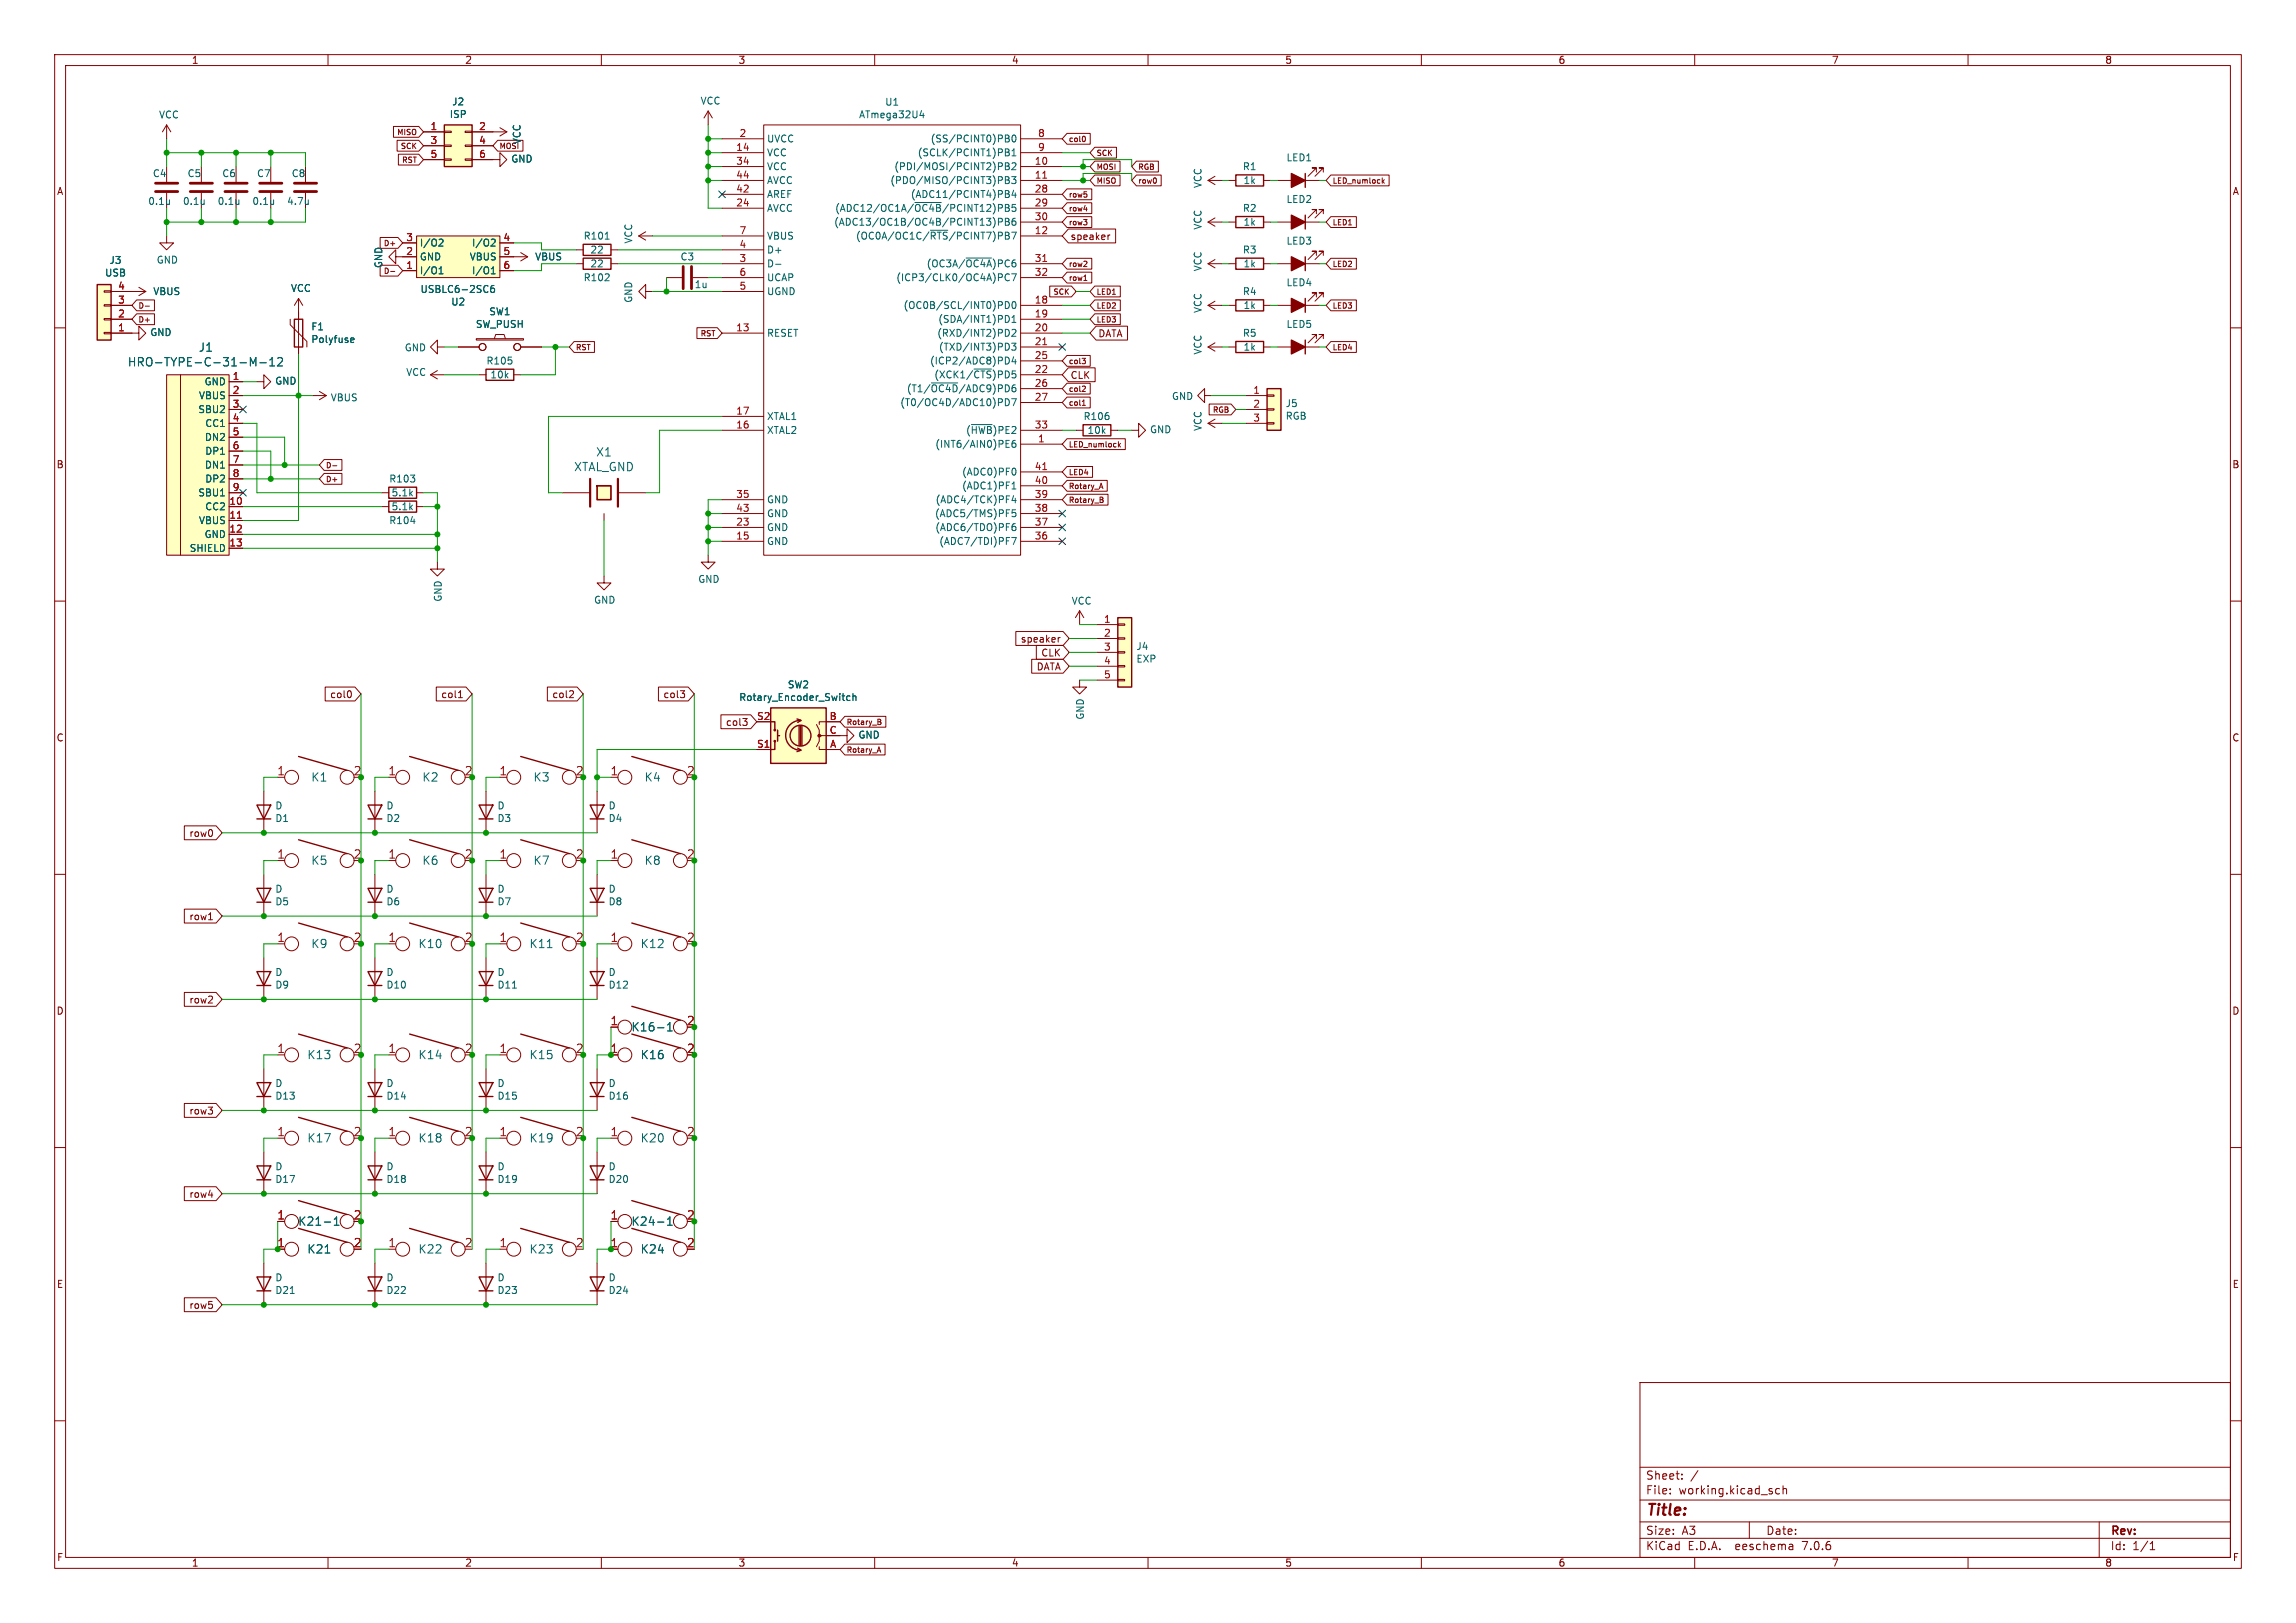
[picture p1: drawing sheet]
<svg xmlns="http://www.w3.org/2000/svg" width="420mm" height="297mm" viewBox="0 0 420 297" stroke-linecap="round" stroke-linejoin="round" font-family="sans-serif">
<defs><g id="words">
<text font-size="2.8" fill="#840000" x="301" y="277.9">Title:</text>
<g font-size="2.1" fill="#006464">
<text x="36.3" y="64.6">J1</text>
<text x="23.3" y="67.3">HRO-TYPE-C-31-M-12</text>
<text x="109" y="83.7">X1</text>
<text x="104.9" y="86.4">XTAL_GND</text>
<text x="56.9" y="143.2">K1</text>
<text x="77.2" y="143.2">K2</text>
<text x="97.5" y="143.2">K3</text>
<text x="117.8" y="143.2">K4</text>
<text x="56.9" y="158.5">K5</text>
<text x="77.2" y="158.5">K6</text>
<text x="97.5" y="158.5">K7</text>
<text x="117.8" y="158.5">K8</text>
<text x="56.9" y="173.7">K9</text>
<text x="76.5" y="173.7">K10</text>
<text x="96.8" y="173.7">K11</text>
<text x="117.1" y="173.7">K12</text>
<text x="115.4" y="189">K16-1</text>
<text x="56.1" y="194">K13</text>
<text x="76.5" y="194">K14</text>
<text x="96.8" y="194">K15</text>
<text x="117.1" y="194">K16</text>
<text x="56.1" y="209.3">K17</text>
<text x="76.5" y="209.3">K18</text>
<text x="96.8" y="209.3">K19</text>
<text x="117.1" y="209.3">K20</text>
<text x="54.5" y="224.5">K21-1</text>
<text x="115.4" y="224.5">K24-1</text>
<text x="56.1" y="229.6">K21</text>
<text x="76.5" y="229.6">K22</text>
<text x="96.8" y="229.6">K23</text>
<text x="117.1" y="229.6">K24</text>
</g>
<g font-size="2.1" fill="#a90000">
<text x="50.6" y="142">1</text>
<text x="64.6" y="142">2</text>
<text x="71" y="142">1</text>
<text x="84.9" y="142">2</text>
<text x="91.3" y="142">1</text>
<text x="105.2" y="142">2</text>
<text x="111.6" y="142">1</text>
<text x="125.6" y="142">2</text>
<text x="50.6" y="157.2">1</text>
<text x="64.6" y="157.2">2</text>
<text x="71" y="157.2">1</text>
<text x="84.9" y="157.2">2</text>
<text x="91.3" y="157.2">1</text>
<text x="105.2" y="157.2">2</text>
<text x="111.6" y="157.2">1</text>
<text x="125.6" y="157.2">2</text>
<text x="50.6" y="172.5">1</text>
<text x="64.6" y="172.5">2</text>
<text x="71" y="172.5">1</text>
<text x="84.9" y="172.5">2</text>
<text x="91.3" y="172.5">1</text>
<text x="105.2" y="172.5">2</text>
<text x="111.6" y="172.5">1</text>
<text x="125.6" y="172.5">2</text>
<text x="111.6" y="187.7">1</text>
<text x="125.6" y="187.7">2</text>
<text x="50.6" y="192.8">1</text>
<text x="64.6" y="192.8">2</text>
<text x="71" y="192.8">1</text>
<text x="84.9" y="192.8">2</text>
<text x="91.3" y="192.8">1</text>
<text x="105.2" y="192.8">2</text>
<text x="125.6" y="192.8">2</text>
<text x="50.6" y="208">1</text>
<text x="64.6" y="208">2</text>
<text x="71" y="208">1</text>
<text x="84.9" y="208">2</text>
<text x="91.3" y="208">1</text>
<text x="105.2" y="208">2</text>
<text x="111.6" y="208">1</text>
<text x="125.6" y="208">2</text>
<text x="50.6" y="223.3">1</text>
<text x="64.6" y="223.3">2</text>
<text x="111.6" y="223.3">1</text>
<text x="125.6" y="223.3">2</text>
<text x="64.6" y="228.3">2</text>
<text x="71" y="228.3">1</text>
<text x="84.9" y="228.3">2</text>
<text x="91.3" y="228.3">1</text>
<text x="105.2" y="228.3">2</text>
<text x="125.6" y="228.3">2</text>
</g>
<g font-size="2.1" fill="#009600">
<text x="111.6" y="192.8">1</text>
<text x="50.6" y="228.3">1</text>
<text x="111.6" y="228.3">1</text>
</g>
<g font-size="2.1" fill="#840000">
<text x="301" y="273.7">File:</text>
<text x="301" y="271">Sheet:</text>
<text x="307.1" y="273.7">working.kicad_sch</text>
<text x="301" y="281.1">Size:</text>
<text x="307.6" y="281.1">A3</text>
<text x="323" y="281.1">Date:</text>
<text x="386" y="281.3">Rev:</text>
<text x="301" y="283.9">KiCad</text>
<text x="308.7" y="283.9">E.D.A.</text>
<text x="317.6" y="283.9">eeschema</text>
<text x="330" y="283.9">7.0.6</text>
<text x="386" y="283.9">Id:</text>
<text x="390.1" y="283.9">1/1</text>
</g>
<g font-size="1.8" fill="#840000">
<text x="35" y="11.9">1</text>
<text x="85" y="11.9">2</text>
<text x="135" y="11.9">3</text>
<text x="185" y="11.9">4</text>
<text x="235" y="11.9">5</text>
<text x="285" y="11.9">6</text>
<text x="335" y="11.9">7</text>
<text x="385" y="11.9">8</text>
<text x="10.3" y="35.9">A</text>
<text x="408.3" y="35.9">A</text>
<text x="195.7" y="44.1">speaker</text>
<text x="200.8" y="61.9">DATA</text>
<text x="195.7" y="69.5">CLK</text>
<text x="10.3" y="85.9">B</text>
<text x="408.2" y="85.9">B</text>
<text x="186.6" y="117.8">speaker</text>
<text x="189.5" y="122.9">DATA</text>
<text x="190.4" y="120.3">CLK</text>
<text x="60.3" y="128">col0</text>
<text x="80.6" y="128">col1</text>
<text x="100.9" y="128">col2</text>
<text x="121.3" y="128">col3</text>
<text x="10.3" y="135.9">C</text>
<text x="132.7" y="133">col3</text>
<text x="408.2" y="135.9">C</text>
<text x="34.5" y="153.4">row0</text>
<text x="34.5" y="168.6">row1</text>
<text x="10.3" y="185.9">D</text>
<text x="34.5" y="183.8">row2</text>
<text x="408.2" y="185.9">D</text>
<text x="34.5" y="204.2">row3</text>
<text x="34.5" y="219.4">row4</text>
<text x="10.3" y="235.9">E</text>
<text x="34.5" y="239.7">row5</text>
<text x="408.3" y="235.9">E</text>
<text x="10.3" y="285.9">F</text>
<text x="35" y="286.9">1</text>
<text x="85" y="286.9">2</text>
<text x="135" y="286.9">3</text>
<text x="185" y="286.9">4</text>
<text x="235" y="286.9">5</text>
<text x="285" y="286.9">6</text>
<text x="335" y="286.9">7</text>
<text x="385" y="286.9">8</text>
<text x="408.3" y="285.9">F</text>
</g>
<g font-size="1.8" fill="#006464">
<text x="29" y="21.9">VCC</text>
<text x="82.2" y="21.8">ISP</text>
<text x="82.6" y="19.5">J2</text>
<text x="128.1" y="19.3">VCC</text>
<text x="157" y="21.8">ATmega32U4</text>
<text x="161.8" y="19.5">U1</text>
<text x="93.4" y="29.9">GND</text>
<text x="95.4" y="26.5" transform="rotate(-90 95.4 26.5)">VCC</text>
<text x="140.2" y="28.8">VCC</text>
<text x="140.2" y="26.3">UVCC</text>
<text x="167.8" y="28.8">(SCLK/PCINT1)PB1</text>
<text x="170.1" y="26.3">(SS/PCINT0)PB0</text>
<text x="235.2" y="29.7">LED1</text>
<text x="27.9" y="32.6">C4</text>
<text x="34.2" y="32.6">C5</text>
<text x="40.6" y="32.6">C6</text>
<text x="46.9" y="32.6">C7</text>
<text x="53.3" y="32.6">C8</text>
<text x="140.2" y="31.3">VCC</text>
<text x="140.2" y="33.9">AVCC</text>
<text x="162.8" y="33.9">(PDO/MISO/PCINT3)PB3</text>
<text x="163.5" y="31.3">(PDI/MOSI/PCINT2)PB2</text>
<text x="220" y="34.5" transform="rotate(-90 220 34.5)">VCC</text>
<text x="227.3" y="31.3">R1</text>
<text x="227.4" y="33.9">1k</text>
<text x="27" y="37.7">0.1u</text>
<text x="33.4" y="37.7">0.1u</text>
<text x="39.7" y="37.7">0.1u</text>
<text x="46.1" y="37.7">0.1u</text>
<text x="52.4" y="37.7">4.7u</text>
<text x="140.2" y="39">AVCC</text>
<text x="140.2" y="36.4">AREF</text>
<text x="152.5" y="41.5">(ADC13/OC1B/OC4B/PCINT13)PB6</text>
<text x="152.7" y="39">(ADC12/OC1A/~{OC4B}/PCINT12)PB5</text>
<text x="166.5" y="36.4">(ADC11/PCINT4)PB4</text>
<text x="227.3" y="39">R2</text>
<text x="227.4" y="41.5">1k</text>
<text x="235.2" y="37.3">LED2</text>
<text x="76.7" y="47.9">GND</text>
<text x="76.7" y="45.3">I/O2</text>
<text x="85.8" y="47.9">VBUS</text>
<text x="86.3" y="45.3">I/O2</text>
<text x="97.8" y="47.9">VBUS</text>
<text x="106.7" y="44">R101</text>
<text x="107.9" y="46.6">22</text>
<text x="115.8" y="44.7" transform="rotate(-90 115.8 44.7)">VCC</text>
<text x="124.4" y="47.9">C3</text>
<text x="140.2" y="46.6">D+</text>
<text x="140.2" y="44">VBUS</text>
<text x="156.5" y="44">(OC0A/OC1C/~{RTS}/PCINT7)PB7</text>
<text x="220" y="42.1" transform="rotate(-90 220 42.1)">VCC</text>
<text x="227.3" y="46.6">R3</text>
<text x="235.2" y="45">LED3</text>
<text x="19.1" y="50.8">USB</text>
<text x="19.9" y="48.5">J3</text>
<text x="28.6" y="48.4">GND</text>
<text x="53.1" y="53.6">VCC</text>
<text x="70.1" y="49.2" transform="rotate(-90 70.1 49.2)">GND</text>
<text x="76.7" y="50.4">I/O1</text>
<text x="76.8" y="53.8">USBLC6-2SC6</text>
<text x="86.3" y="50.4">I/O1</text>
<text x="106.7" y="51.7">R102</text>
<text x="107.9" y="49.1">22</text>
<text x="127" y="52.9">1u</text>
<text x="140.2" y="49.1">D-</text>
<text x="140.2" y="51.7">UCAP</text>
<text x="163.8" y="51.7">(ICP3/CLK0/OC4A)PC7</text>
<text x="169.4" y="49.1">(OC3A/~{OC4A})PC6</text>
<text x="220" y="49.7" transform="rotate(-90 220 49.7)">VCC</text>
<text x="227.4" y="49.1">1k</text>
<text x="235.2" y="52.6">LED4</text>
<text x="27.9" y="54.2">VBUS</text>
<text x="82.4" y="56.1">U2</text>
<text x="89.4" y="57.9">SW1</text>
<text x="115.8" y="55.5" transform="rotate(-90 115.8 55.5)">GND</text>
<text x="140.2" y="54.2">UGND</text>
<text x="165.2" y="56.7">(OC0B/SCL/INT0)PD0</text>
<text x="171.5" y="59.3">(SDA/INT1)PD1</text>
<text x="220" y="57.4" transform="rotate(-90 220 57.4)">VCC</text>
<text x="227.3" y="54.2">R4</text>
<text x="227.4" y="56.7">1k</text>
<text x="27.4" y="61.7">GND</text>
<text x="56.9" y="60.7">F1</text>
<text x="56.9" y="63">Polyfuse</text>
<text x="73.9" y="64.5">GND</text>
<text x="87" y="60.2">SW_PUSH</text>
<text x="140.2" y="61.8">RESET</text>
<text x="171.3" y="61.8">(RXD/INT2)PD2</text>
<text x="171.6" y="64.4">(TXD/INT3)PD3</text>
<text x="220" y="65" transform="rotate(-90 220 65)">VCC</text>
<text x="227.3" y="61.8">R5</text>
<text x="227.4" y="64.4">1k</text>
<text x="235.2" y="60.2">LED5</text>
<text x="37.3" y="70.7">GND</text>
<text x="50.3" y="70.6">GND</text>
<text x="74.2" y="69">VCC</text>
<text x="88.9" y="66.9">R105</text>
<text x="89.6" y="69.4">10k</text>
<text x="165.8" y="72">(T1/~{OC4D}/ADC9)PD6</text>
<text x="170" y="66.9">(ICP2/ADC8)PD4</text>
<text x="170.8" y="69.4">(XCK1/~{CTS})PD5</text>
<text x="36.2" y="75.8">SBU2</text>
<text x="36.3" y="73.3">VBUS</text>
<text x="60.4" y="73.6">VBUS</text>
<text x="140.2" y="77.1">XTAL1</text>
<text x="164.6" y="74.5">(T0/OC4D/ADC10)PD7</text>
<text x="198.1" y="77.1">R106</text>
<text x="214.3" y="73.4">GND</text>
<text x="235.1" y="74.7">J5</text>
<text x="235.1" y="77">RGB</text>
<text x="37.4" y="80.9">DN2</text>
<text x="37.4" y="78.3">CC1</text>
<text x="37.4" y="83.4">DP1</text>
<text x="140.2" y="79.6">XTAL2</text>
<text x="171" y="82.1">(INT6/AIN0)PE6</text>
<text x="176.6" y="79.6">(~{HWB})PE2</text>
<text x="198.8" y="79.6">10k</text>
<text x="210.3" y="79.5">GND</text>
<text x="220" y="79" transform="rotate(-90 220 79)">VCC</text>
<text x="37.4" y="86">DN1</text>
<text x="37.4" y="88.5">DP2</text>
<text x="71.1" y="88.5">R103</text>
<text x="175.9" y="89.8">(ADC1)PF1</text>
<text x="175.9" y="87.2">(ADC0)PF0</text>
<text x="36.2" y="91">SBU1</text>
<text x="37.4" y="93.6">CC2</text>
<text x="71.5" y="93.6">5.1k</text>
<text x="71.5" y="91">5.1k</text>
<text x="140.2" y="92.3">GND</text>
<text x="140.2" y="94.8">GND</text>
<text x="170.9" y="94.8">(ADC5/TMS)PF5</text>
<text x="171" y="92.3">(ADC4/TCK)PF4</text>
<text x="34.6" y="101.2">SHIELD</text>
<text x="36.3" y="96.1">VBUS</text>
<text x="37.3" y="98.7">GND</text>
<text x="71.1" y="96.1">R104</text>
<text x="140.2" y="99.9">GND</text>
<text x="140.2" y="97.4">GND</text>
<text x="171" y="97.4">(ADC6/TDO)PF6</text>
<text x="171.7" y="99.9">(ADC7/TDI)PF7</text>
<text x="127.6" y="106.9">GND</text>
<text x="81" y="110.2" transform="rotate(-90 81 110.2)">GND</text>
<text x="108.6" y="110.7">GND</text>
<text x="195.9" y="110.8">VCC</text>
<text x="207.8" y="119.1">J4</text>
<text x="207.8" y="121.4">EXP</text>
<text x="135.1" y="128.5">Rotary_Encoder_Switch</text>
<text x="144" y="126.2">SW2</text>
<text x="198.5" y="131.8" transform="rotate(-90 198.5 131.8)">GND</text>
<text x="156.9" y="135.4">GND</text>
<text x="50.3" y="148.3">D</text>
<text x="70.6" y="148.3">D</text>
<text x="90.9" y="148.3">D</text>
<text x="111.2" y="148.3">D</text>
<text x="50.3" y="150.6">D1</text>
<text x="70.6" y="150.6">D2</text>
<text x="90.9" y="150.6">D3</text>
<text x="111.2" y="150.6">D4</text>
<text x="50.3" y="165.9">D5</text>
<text x="50.3" y="163.6">D</text>
<text x="70.6" y="165.9">D6</text>
<text x="70.6" y="163.6">D</text>
<text x="90.9" y="165.9">D7</text>
<text x="90.9" y="163.6">D</text>
<text x="111.2" y="165.9">D8</text>
<text x="111.2" y="163.6">D</text>
<text x="50.3" y="178.8">D</text>
<text x="70.6" y="178.8">D</text>
<text x="90.9" y="178.8">D</text>
<text x="111.2" y="178.8">D</text>
<text x="50.3" y="181.1">D9</text>
<text x="70.6" y="181.1">D10</text>
<text x="90.9" y="181.1">D11</text>
<text x="111.2" y="181.1">D12</text>
<text x="50.3" y="201.4">D13</text>
<text x="50.3" y="199.1">D</text>
<text x="70.6" y="201.4">D14</text>
<text x="70.6" y="199.1">D</text>
<text x="90.9" y="201.4">D15</text>
<text x="90.9" y="199.1">D</text>
<text x="111.2" y="201.4">D16</text>
<text x="111.2" y="199.1">D</text>
<text x="50.3" y="214.4">D</text>
<text x="70.6" y="214.4">D</text>
<text x="90.9" y="214.4">D</text>
<text x="111.2" y="214.4">D</text>
<text x="50.3" y="216.7">D17</text>
<text x="70.6" y="216.7">D18</text>
<text x="90.9" y="216.7">D19</text>
<text x="111.2" y="216.7">D20</text>
<text x="50.3" y="237">D21</text>
<text x="50.3" y="234.7">D</text>
<text x="70.6" y="237">D22</text>
<text x="70.6" y="234.7">D</text>
<text x="90.9" y="237">D23</text>
<text x="90.9" y="234.7">D</text>
<text x="111.2" y="237">D24</text>
<text x="111.2" y="234.7">D</text>
</g>
<g font-size="1.8" fill="#a90000">
<text x="78.7" y="23.9">1</text>
<text x="87.6" y="23.9">2</text>
<text x="78.7" y="26.4">3</text>
<text x="78.7" y="29">5</text>
<text x="87.6" y="26.4">4</text>
<text x="87.6" y="29">6</text>
<text x="134.6" y="27.7">14</text>
<text x="135.2" y="25.1">2</text>
<text x="189.8" y="25.1">8</text>
<text x="189.8" y="27.7">9</text>
<text x="134.6" y="30.2">34</text>
<text x="134.6" y="35.3">42</text>
<text x="134.6" y="32.8">44</text>
<text x="189.2" y="30.2">10</text>
<text x="189.2" y="32.8">11</text>
<text x="189.2" y="35.3">28</text>
<text x="134.6" y="37.8">24</text>
<text x="189.2" y="37.8">29</text>
<text x="189.2" y="40.4">30</text>
<text x="74.2" y="46.7">2</text>
<text x="74.2" y="44.2">3</text>
<text x="92" y="44.2">4</text>
<text x="92" y="46.7">5</text>
<text x="135.2" y="45.5">4</text>
<text x="135.2" y="42.9">7</text>
<text x="189.2" y="42.9">12</text>
<text x="21.5" y="53.1">4</text>
<text x="74.2" y="49.3">1</text>
<text x="92" y="49.3">6</text>
<text x="135.2" y="48">3</text>
<text x="135.2" y="53.1">5</text>
<text x="135.2" y="50.5">6</text>
<text x="189.2" y="48">31</text>
<text x="189.2" y="50.5">32</text>
<text x="21.5" y="58.2">2</text>
<text x="21.5" y="55.6">3</text>
<text x="189.2" y="55.6">18</text>
<text x="189.2" y="58.2">19</text>
<text x="21.5" y="60.7">1</text>
<text x="134.6" y="60.7">13</text>
<text x="189.2" y="60.7">20</text>
<text x="189.2" y="63.2">21</text>
<text x="189.2" y="65.8">25</text>
<text x="42.5" y="69.6">1</text>
<text x="189.2" y="68.3">22</text>
<text x="189.2" y="70.9">26</text>
<text x="42.5" y="72.1">2</text>
<text x="42.5" y="74.7">3</text>
<text x="42.5" y="77.2">4</text>
<text x="134.6" y="75.9">17</text>
<text x="189.2" y="73.4">27</text>
<text x="229.2" y="72.1">1</text>
<text x="229.2" y="74.7">2</text>
<text x="229.2" y="77.2">3</text>
<text x="42.5" y="79.8">5</text>
<text x="42.5" y="82.3">6</text>
<text x="134.6" y="78.5">16</text>
<text x="189.2" y="78.5">33</text>
<text x="189.8" y="81">1</text>
<text x="42.5" y="84.8">7</text>
<text x="42.5" y="87.4">8</text>
<text x="42.5" y="89.9">9</text>
<text x="189.2" y="88.6">40</text>
<text x="189.2" y="86.1">41</text>
<text x="41.9" y="92.5">10</text>
<text x="41.9" y="95">11</text>
<text x="134.6" y="91.2">35</text>
<text x="134.6" y="93.7">43</text>
<text x="189.2" y="93.7">38</text>
<text x="189.2" y="91.2">39</text>
<text x="41.9" y="97.5">12</text>
<text x="41.9" y="100.1">13</text>
<text x="134.6" y="98.8">15</text>
<text x="134.6" y="96.3">23</text>
<text x="189.2" y="98.8">36</text>
<text x="189.2" y="96.3">37</text>
<text x="201.9" y="114">1</text>
<text x="201.9" y="116.6">2</text>
<text x="201.9" y="119.1">3</text>
<text x="201.9" y="121.7">4</text>
<text x="201.9" y="124.2">5</text>
<text x="138.4" y="131.8">S2</text>
<text x="151.7" y="131.8">B</text>
<text x="138.4" y="136.9">S1</text>
<text x="151.7" y="134.4">C</text>
<text x="151.8" y="136.9">A</text>
</g>
<g font-size="1.4" fill="#840000">
<text x="72.5" y="24.9">MISO</text>
<text x="73.2" y="27.5">SCK</text>
<text x="91.3" y="27.5">MOSI</text>
<text x="195.4" y="26.2">col0</text>
<text x="200.5" y="28.7">SCK</text>
<text x="73.4" y="30">RST</text>
<text x="200.5" y="31.3">MOSI</text>
<text x="200.5" y="33.8">MISO</text>
<text x="208.1" y="33.8">row0</text>
<text x="208.1" y="31.3">RGB</text>
<text x="243.7" y="33.8">LED_numlock</text>
<text x="195.4" y="38.9">row4</text>
<text x="195.4" y="36.4">row5</text>
<text x="195.4" y="41.4">row3</text>
<text x="243.7" y="41.4">LED1</text>
<text x="70.1" y="45.2">D+</text>
<text x="70.1" y="50.3">D-</text>
<text x="195.4" y="49.1">row2</text>
<text x="195.4" y="51.6">row1</text>
<text x="243.7" y="49.1">LED2</text>
<text x="25.2" y="56.7">D-</text>
<text x="25.2" y="59.2">D+</text>
<text x="192.6" y="54.1">SCK</text>
<text x="200.5" y="59.2">LED3</text>
<text x="200.5" y="56.7">LED2</text>
<text x="200.5" y="54.1">LED1</text>
<text x="243.7" y="56.7">LED3</text>
<text x="105.3" y="64.3">RST</text>
<text x="128" y="61.8">RST</text>
<text x="243.7" y="64.3">LED4</text>
<text x="195.4" y="66.8">col3</text>
<text x="195.4" y="71.9">col2</text>
<text x="195.4" y="74.5">col1</text>
<text x="221.7" y="75.7">RGB</text>
<text x="195.4" y="82.1">LED_numlock</text>
<text x="59.5" y="88.4">D+</text>
<text x="59.5" y="85.9">D-</text>
<text x="195.4" y="87.2">LED4</text>
<text x="195.4" y="89.7">Rotary_A</text>
<text x="195.4" y="92.2">Rotary_B</text>
<text x="154.8" y="132.9">Rotary_B</text>
<text x="154.8" y="138">Rotary_A</text>
</g>
</g></defs>
<g fill="none" stroke="#840000" stroke-width=".18">
<path d="M10 10h400v277h-400zM12 12h396v273h-396zM60 10v2M110 10v2M160 10v2M210 10v2M260 10v2M310 10v2M360 10v2M132.1 30.5h7.6M132.1 33h7.6M132.1 27.9h7.6"/>
<path d="M132.1 25.4h7.6M132.1 38.1h7.6M132.1 35.6h7.6M139.7 22.9h47v78.7h-47zM186.7 30.5h7.6M186.7 33h7.6M186.7 27.9h7.6M186.7 25.4h7.6M186.7 38.1h7.6M186.7 35.6h7.6M221 33h2.5M221 33l1.2 .8"/>
<path d="M222.2 32.3l-1.2 .7M10 60h2M73.7 49.5h2.5M73.7 47h2.5M73.7 44.5h2.5M76.2 43.2h15.2v7.6h-15.2zM91.4 49.5h2.6M91.4 47h2.6M91.4 44.5h2.6M105.4 45.7h1.3M111.8 45.7h1.2M132.1 45.7h7.6"/>
<path d="M132.1 43.2h7.6M132.1 48.3h7.6M132.1 50.8h7.6M132.1 53.3h7.6M186.7 43.2h7.6M186.7 55.9h7.6M186.7 58.4h7.6M186.7 48.3h7.6M186.7 40.6h7.6M186.7 50.8h7.6M408 60h2M78.7 68.6h2.6"/>
<path d="M78.7 68.6l1.3 .7M80 67.8l-1.3 .8M87.6 68.6h1.3M94 68.6h1.2M132.1 61h7.6M132.1 78.7h7.6M132.1 76.2h7.6M186.7 68.6h7.6M186.7 61h7.6M186.7 78.7h7.6M186.7 63.5h7.6M186.7 66h7.6"/>
<path d="M186.7 71.1h7.6M186.7 73.7h7.6M69.8 90.2h1.3M69.8 92.7h1.3M76.2 90.2h1.3M76.2 92.7h1.3M132.1 99.1h7.6M132.1 96.5h7.6M132.1 91.4h7.6M132.1 94h7.6M186.7 81.3h7.6M186.7 99.1h7.6"/>
<path d="M186.7 96.5h7.6M186.7 91.4h7.6M186.7 94h7.6M186.7 88.9h7.6M186.7 86.4h7.6M10 110h2M80 102.9v1.2h1.3l-1.3 1.3-1.3-1.3h1.3M110.5 105.4v1.3h1.3l-1.3 1.3-1.3-1.3h1.3M197.5 111.8l-.8 1.2M197.5 111.8v2.5M197.5 111.8l.7 1.2M200.7 114.3h3.8"/>
<path d="M200.7 116.8h3.8M200.7 119.4h3.8M204.5 119.3h1.2v.2h-1.2zM204.5 116.7h1.2v.3h-1.2zM204.5 114.2h1.2v.2h-1.2zM408 110h2M153.7 134.6h1.2v-1.2l1.3 1.2-1.3 1.3v-1.3M197.5 124.5v1.2h1.3l-1.3 1.3-1.3-1.3h1.3M200.7 121.9h3.8M200.7 124.5h3.8M204.5 124.3h1.2v.3h-1.2zM204.5 121.8h1.2v.2h-1.2z"/>
<path d="M10 160h2M48.3 144.8v7.6M88.9 144.8v7.6M408 160h2M48.3 160v7.6M88.9 160v7.6M88.9 175.3v7.6M109.2 160v7.6M109.2 175.3v7.6M48.3 195.6v7.6M68.6 195.6v7.6M88.9 195.6v7.6"/>
<path d="M10 210h2M48.3 210.8v7.6M68.6 210.8v7.6M408 210h2M88.9 231.1v7.7M109.2 231.1v7.7M10 260h2M300 253h108v32h-108zM408 260h2M300 278.5h108M300 274.5h108M300 268.5h108"/>
<path d="M305.5 273.2v.2M305.5 272.5v.1M307.7 270.5v.2M307.7 269.8v.1M310.6 269.1l-1.3 1.9M320 278.5v3M325.5 272.5l-.4-.1-.3 .3v.4l.1 .2h.6M326.2 272.5l.2-.1 .3 .1 .1 .9M326.2 271.9v1.5M384 278.5v6.5M60 285v2M110 285v2"/>
<path d="M160 285v2M210 285v2M260 285v2M300 281.5h108M310 285v2M327.9 282.7v.9M327.9 283.5l-.1 .1M327.9 282.9l-.1 .1M360 285v2M393.3 283.6h.9M393.3 282.5l.4-.4v1.5"/>
<circle cx="73.7" cy="142.2" r="1.27"/>
<circle cx="83.8" cy="142.2" r="1.27"/>
<circle cx="94" cy="142.2" r="1.27"/>
<circle cx="94" cy="157.5" r="1.27"/>
<circle cx="104.1" cy="157.5" r="1.27"/>
<circle cx="104.1" cy="142.2" r="1.27"/>
<circle cx="53.3" cy="172.7" r="1.27"/>
<circle cx="63.5" cy="172.7" r="1.27"/>
<circle cx="73.7" cy="172.7" r="1.27"/>
<circle cx="83.8" cy="172.7" r="1.27"/>
<circle cx="94" cy="172.7" r="1.27"/>
<circle cx="104.1" cy="172.7" r="1.27"/>
<circle cx="114.3" cy="172.7" r="1.27"/>
<circle cx="124.5" cy="172.7" r="1.27"/>
<circle cx="53.3" cy="193" r="1.27"/>
<circle cx="63.5" cy="193" r="1.27"/>
<circle cx="94" cy="193" r="1.27"/>
<circle cx="104.1" cy="193" r="1.27"/>
<circle cx="114.3" cy="188" r="1.27"/>
<circle cx="114.3" cy="193" r="1.27"/>
<circle cx="124.5" cy="188" r="1.27"/>
<circle cx="124.5" cy="193" r="1.27"/>
<circle cx="53.3" cy="208.3" r="1.27"/>
<circle cx="63.5" cy="208.3" r="1.27"/>
<circle cx="73.7" cy="208.3" r="1.27"/>
<circle cx="83.8" cy="208.3" r="1.27"/>
<circle cx="114.3" cy="208.3" r="1.27"/>
<circle cx="124.5" cy="208.3" r="1.27"/>
<circle cx="53.3" cy="223.5" r="1.27"/>
<circle cx="63.5" cy="223.5" r="1.27"/>
<circle cx="94" cy="228.6" r="1.27"/>
<circle cx="104.1" cy="228.6" r="1.27"/>
<circle cx="114.3" cy="223.5" r="1.27"/>
<circle cx="114.3" cy="228.6" r="1.27"/>
<circle cx="124.5" cy="223.5" r="1.27"/>
<circle cx="124.5" cy="228.6" r="1.27"/>
</g>
<g fill="none" stroke="#840000" stroke-width=".25">
<path d="M106.7 44.7h5.1v2h-5.1zM88.9 67.6h5.1v2h-5.1zM71.1 89.2h5.1v2h-5.1zM71.1 91.7h5.1v2h-5.1zM204.5 113h2.5v12.7h-2.5zM74.9 138.4l8.9 2.6M95.2 138.4l8.9 2.6M47 147.3h2.5l-1.2 2.6zM47 149.9h2.5M87.6 147.3h2.6l-1.3 2.6zM87.6 149.9h2.6M95.2 153.7l8.9 2.5"/>
<path d="M47 162.6h2.5l-1.2 2.5zM47 165.1h2.5M54.6 168.9l8.9 2.6M74.9 168.9l8.9 2.6M87.6 162.6h2.6l-1.3 2.5zM87.6 177.8h2.6l-1.3 2.5zM87.6 165.1h2.6M95.2 168.9l8.9 2.6M107.9 177.8h2.6l-1.3 2.5zM107.9 162.6h2.6l-1.3 2.5zM107.9 165.1h2.6M115.6 168.9l8.9 2.6"/>
<path d="M47 198.1h2.5l-1.2 2.6zM54.6 189.2l8.9 2.6M67.3 198.1h2.5l-1.2 2.6zM87.6 198.1h2.6l-1.3 2.6zM87.6 180.3h2.6M95.2 189.2l8.9 2.6M107.9 180.3h2.6M115.6 189.2l8.9 2.6M115.6 184.2l8.9 2.5M47 213.4h2.5l-1.2 2.5zM47 200.7h2.5M47 215.9h2.5"/>
<path d="M54.6 219.7l8.9 2.5M54.6 204.5l8.9 2.5M67.3 213.4h2.5l-1.2 2.5zM67.3 200.7h2.5M67.3 215.9h2.5M74.9 204.5l8.9 2.5M87.6 200.7h2.6M115.6 219.7l8.9 2.5M115.6 204.5l8.9 2.5M87.6 233.7h2.6l-1.3 2.5zM87.6 236.2h2.6M95.2 224.8l8.9 2.5"/>
<path d="M107.9 233.7h2.6l-1.3 2.5zM107.9 236.2h2.6M115.6 224.8l8.9 2.5"/>
</g>
<g fill="none" stroke="#006464" stroke-width=".18">
<path d="M167.3 37.1h4.9M168.6 20.2l-.3 .9h.8M168.9 20.7v.9M181.7 39.8a1.47 1.47 0 0 1 0 1.9M183.2 29.9l.2 .1-.2 .4M183.9 29.8h.4l.3 .2-.3 .4 .3 .1v.3l-.2 .3h-.5zM183.9 32.3h.4l.3 .3-.3 .3 .3 .2v.3l-.2 .2h-.5zM183.9 39.9h.4l.3 .3-.3 .4 .3 .1v.3l-.2 .2h-.5zM183.9 27.2l.6 .2 .1 .2-.3 .3M183.9 34.9l.6 .1 .1 .2-.3 .3M183.9 37.4l.6 .1 .1 .3-.3 .2M183.9 30.4h.4"/>
<path d="M183.9 32.9h.4M183.9 35.5h.4M183.9 38h.4M183.9 27.9h.4M184.3 24.7l.3 .3-.3 .3 .3 .1v.3l-.2 .3h-.5M184.3 27.9l.3 .2v.3l-.7 .1M184.3 35.5l.3 .2v.3l-.7 .1M184.3 38l.3 .3v.3l-.7 .1M185.1 32.3h.7l-.4 .5 .4 .1v.6l-.2 .1-.5-.1M185.1 29.9l.5-.1 .2 .4-.7 .9h.7M185.1 27.6l.4-.4v1.3M185.1 28.5h.7"/>
<path d="M185.3 24.8l.1-.1a.68 .68 0 0 1 .5 .6 .68 .68 0 0 1-.5 .7 .84 .84 0 0 1-.1-1.2zM185.4 34.8l-.3 .9h.8M185.7 39.9l-.3 .1a.85 .85 0 0 0 0 1.2l.4-.1v-.4l-.2-.3-.4 .1-.1 .2M185.7 35.3v.8M185.8 37.4h-.6l-.1 .6 .2-.1 .4 .1 .1 .1v.5l-.2 .1-.5-.1M80.3 50.1h.7M80.3 49.2l.4-.4v1.3M80.5 43.8h.4l.1 .3-.7 .9h.7M89.9 50.1h.7M89.9 49.2l.3-.4v1.3M90 43.8h.5l.1 .3-.8 .9h.8M90.4 52.2l-.4 .1a.85 .85 0 0 0 0 1.2l.4-.1 .1-.4-.3-.3-.3 .1-.2 .2"/>
<path d="M110.7 43.8h.7M141.9 48.4h.9M170.2 42.1h3.2M176.7 47.2h4.7M182.6 40.6h.6l.2-.2-.1-.3-.7-.2v1.3M183.1 50.1l.3 .3-.1 .3-.2 .1M183.9 55.2a.64 .64 0 0 1 .7 .6 .64 .64 0 0 1-.7 .7zM183.9 40.6h.4M184.2 57.7a.68 .68 0 0 1 .4 .7 .68 .68 0 0 1-.4 .6M184.6 50.2a.6 .6 0 0 0-.8 .5 .6 .6 0 0 0 .6 .7l.2-.1M185.1 50.1h.8l-.5 1.3M185.1 42.5h.8l-.5 1.3"/>
<path d="M185.1 59h.7M185.1 58.1l.4-.4v1.3M185.2 55.3l.2-.1a.68 .68 0 0 1 .5 .6 .68 .68 0 0 1-.5 .7l-.3-.5zM170.4 70.1h4.8M177.7 77.7h3.8M178.2 67.5h3.2M183.9 73a.64 .64 0 0 1 .7 .6 .64 .64 0 0 1-.7 .6zM184.2 65.3a.68 .68 0 0 1 .4 .7 .68 .68 0 0 1-.4 .6M184.5 60.5l.1 .3-.1 .6M185.1 62.8h.7l-.4 .5 .4 .1v.6l-.2 .1-.5-.1M185.1 73h.8l-.5 1.2M185.1 60.4l.5-.1 .2 .3-.7 .9h.7"/>
<path d="M185.4 65.3l-.3 .9h.8M185.7 65.8v.8M75.1 95.4h.8M184 81.2h.4M184 81.9h.6M184 80.6h.6M185.1 98.4h.8l-.5 1.2M185.1 89.5h.7M185.2 88.5l.3-.3v1.3M185.4 90.7l-.3 .9h.8M185.5 85.7a.79 .79 0 0 1 0 1.2M185.7 80.6l-.3 .1a.86 .86 0 0 0 0 1.2l.4-.2v-.4l-.2-.2h-.4l-.1 .2"/>
<path d="M185.7 95.8l-.3 .1a.86 .86 0 0 0 0 1.2l.4-.1v-.4l-.2-.3-.4 .1-.1 .2M185.7 91.2v.8M185.8 93.3h-.6l-.1 .6 .2-.1h.4l.1 .2v.4l-.2 .2-.5-.2M100.1 173.4h.9M93.7 180.8h.8M120.3 188.1h1.1M122.1 187.6l.4-.5v1.6M122.1 188.7h.9M59.3 223.6h1.2M61.1 224.2h.9M61.1 223.1l.5-.4v1.5M120.3 223.6h1.1"/>
<path d="M122.1 224.2h.9M122.1 223.1l.4-.4v1.5"/>
</g>
<g fill="#ffffc2" stroke="#ffffc2" stroke-width=".18">
<path d="M204.5 113h2.5v12.7h-2.5z"/>
<path d="M76.2 43.2h15.2v7.6h-15.2z"/>
</g>
<path d="M190.7 32.6h.8M190.7 47.8h.8M190.7 63.1h.8M190.7 85.9h.8" fill="none" stroke="#a90000" stroke-width=".18"/>
<path d="M109.2 88.9h2.6v2.5h-2.6z" fill="#ffffc2"/>
<path d="M107.9 87.6v5.1M113 87.6v5.1" fill="none" stroke="#840000" stroke-width=".41"/>
<path d="M109.2 88.9h2.6v2.5h-2.6z" fill="none" stroke="#840000" stroke-width=".3"/>
<g fill="none" stroke="#840000" stroke-width=".18">
<path d="M30.5 22.9l-.8 1.2M30.5 22.9v2.5M30.5 30.5v2.8M30.5 35.3v2.8M30.5 22.9l.7 1.2M36.8 30.5v2.8M36.8 35.3v2.8M43.2 30.5v2.8M43.2 35.3v2.8M49.5 30.5v2.8M49.5 35.3v2.8M55.9 30.5v2.8"/>
<path d="M55.9 35.3v2.8M72 23.1h4.6l.9 1-.9 1h-4.6zM72.6 25.7h4l.9 1-.9 1h-4zM72.9 28.2h3.7l.9 1-.9 1h-3.7zM77.5 24.1h3.8M77.5 26.7h3.8M77.5 29.2h3.8M81.3 29.1h1.2v.2h-1.2zM81.3 26.5h1.2v.3h-1.2zM81.3 24h1.2v.3h-1.2zM85.1 29.1h1.3v.2h-1.3zM85.1 26.5h1.3v.3h-1.3z"/>
<path d="M85.1 24h1.3v.3h-1.3zM86.4 29.2h5v-1.3l1.3 1.3-1.3 1.3v-1.3M86.4 24.1h6.3M86.4 26.7h3.8M91 25.7h4.7v2h-4.7l-.8-1zM91.4 23.4l1.3 .7M92.7 24.1l-1.3 .8M129.5 20.3l-.7 1.3M129.5 20.3v2.6M129.5 20.3l.8 1.3M195.2 24.4h4.2v2h-4.2l-.9-1zM195.2 37.1h4.5v2h-4.5l-.9-1z"/>
<path d="M195.2 34.6h4.5v2h-4.5l-.9-1zM195.2 39.6h4.5v2h-4.5l-.9-1zM198.3 38.3h.6M198.3 24.9a.62 .62 0 0 1 0 1M200.3 26.9h3.9v2h-3.9l-.9-1zM200.3 29.5h4.6v2h-4.6l-.9-1zM200.3 32h4.6v2h-4.6l-.9-1zM207.9 32h4.5v2h-4.5l-.9-1zM207.9 29.5h4v2h-4l-.9-1zM222.2 39.9l-1.2 .7M224.8 33h1.3M231.1 33h1.3"/>
<path d="M233.7 33h7.6M240.8 31.5v-.8h-.8h.8l-1.5 1.6M240.8 39.1v-.7h-.8h.8l-1.5 1.5M242.1 31.5v-.8h-.8h.8l-1.6 1.6M242.1 39.1v-.7h-.8h.8l-1.6 1.5M243.4 32h10.7v2h-10.7l-.8-1zM243.4 39.6h4.7v2h-4.7l-.8-1zM252.8 32.6v.9M252.9 33.2l.3 .3M253.2 32.9l-.4 .4M19 53.2h1.3v.3h-1.3zM19 55.8h1.3v.2h-1.3z"/>
<path d="M19 58.3h1.3v.2h-1.3zM20.3 55.9h3.8M20.3 53.3h6.4M20.3 58.4h3.8M25 54.9h3.3v2h-3.3l-.9-1zM25 57.4h3.3v2h-3.3l-.9-1zM25.4 52.6l1.3 .7M26.6 56h.7M26.7 53.3l-1.3 .8M30.5 43.2v1.3h1.2l-1.2 1.2-1.3-1.2h1.3M53.1 58.4v1l3 3.1v1M54.6 54.6l-.8 1.3"/>
<path d="M54.6 54.6v10.2M54.6 54.6l.8 1.3M69.5 48.5h3.3l.9 1-.9 1h-3.3zM69.5 43.5h3.3l.9 1-.9 .9h-3.3zM71.5 49.7h.7M72.4 47v-1.3l-1.3 1.3 1.3 1.3v-1.3h3.8M73.7 49.5h2.5M73.7 44.5h2.5M91.4 47h5.1M91.4 49.5h2.6M91.4 44.5h2.6M95.2 46.2l1.3 .8"/>
<path d="M96.5 47l-1.3 .8M105.4 48.3h1.3M111.8 48.3h1.2M116.8 43.2l1.3 .7M116.8 43.2h2.6M118.1 53.3v-1.2l-1.3 1.2 1.3 1.3v-1.3h1.3M118.1 42.4l-1.3 .8M121.9 50.8h2.8M126.7 50.8h2.8M127.5 60h3.7l.9 1-.9 1h-3.7zM192 52.3h4l.8 1-.8 1h-4zM195.2 47.3h4.5v2h-4.5l-.9-1z"/>
<path d="M195.2 49.8h4.5v2h-4.5l-.9-1zM195.4 41.9h8.7v2.6h-8.7l-1.1-1.3zM198.3 51.3h.5M200.3 57.4h4.6v2h-4.6l-.9-1zM200.3 54.9h4.6v2h-4.6l-.9-1zM200.3 52.3h4.6v2h-4.6l-.9-1zM200.5 59.7h5.8v2.5h-5.8l-1.1-1.2zM202.7 43v.9M203 43l-.3 .2M221 40.6h2.5M221 48.3h2.5M221 40.6l1.2 .8"/>
<path d="M221 48.3l1.2 .7M221 55.9h2.5M221 55.9l1.2 .7M222.2 47.5l-1.2 .8M222.2 55.1l-1.2 .8M224.8 40.6h1.3M224.8 48.3h1.3M224.8 55.9h1.3M231.1 40.6h1.3M231.1 48.3h1.3M231.1 55.9h1.3M233.7 40.6h7.6"/>
<path d="M233.7 48.3h7.6M233.7 55.9h7.6M240.8 46.7v-.7h-.8h.8l-1.5 1.5M240.8 54.4v-.8h-.8h.8l-1.5 1.5M242.1 46.7v-.7h-.8h.8l-1.6 1.5M242.1 54.4v-.8h-.8h.8l-1.6 1.5M243.4 54.9h4.7v2h-4.7l-.8-1zM243.4 47.3h4.7v2h-4.7l-.8-1zM19 60.8h1.3v.3h-1.3zM20.3 61h5.1v-1.3l1.3 1.3-1.3 1.2v-1.2M30.5 68.6h2.5v33h-2.5zM33 68.6h8.9v33h-8.9z"/>
<path d="M41.9 72.4h2.5M41.9 69.9h2.5M41.9 74.9h2.5M41.9 77.5h2.5M47 69.9h1.3v-1.3l1.2 1.3-1.2 1.2v-1.2M57.1 72.4h2.6M58.4 71.6l1.3 .8M59.7 72.4l-1.3 .8M80 63.5v-1.3l-1.3 1.3 1.3 1.3v-1.3h1.3M83.8 63.5h3.8M87.1 62h8.7v.2h-8.7zM90.4 62l.3-.8h1.5l.3 .8"/>
<path d="M95.2 63.5h3.9M105 62.5h3.7v2h-3.7l-.9-1zM195.2 65h4.2v2h-4.2l-.9-1zM195.2 70.1h4.2v2h-4.2l-.9-1zM195.2 72.7h4.2v2h-4.2l-.9-1zM195.4 67.3h4.9v2.6h-4.9l-1.1-1.3zM196.8 78.7h1.3M197.9 65.6h.6l-.3 .3M198 74.2h.5M198.1 73.4l.2-.2v1M198.4 65.9l.1 .2v.3l-.1 .2M198.4 70.7l.1 .1v.3l-.6 .5h.6"/>
<path d="M203.2 78.7h1.3M207 78.7h1.3v-1.2l1.2 1.2-1.2 1.3v-1.3M220.3 72.4v-1.3l-1.2 1.3 1.2 1.3v-1.3h1.3M221 63.5h2.5M221 77.5h2.5M221 77.5l1.2 .7M221 63.5l1.2 .8M221.2 73.9h4l.9 1-.9 1h-4zM222.2 76.7l-1.2 .8M222.2 62.7l-1.2 .8M224.8 63.5h1.3M228 72.4h3.8"/>
<path d="M228 74.9h3.8M228 77.5h3.8M231.1 63.5h1.3M231.8 77.3h1.2v.3h-1.2zM231.8 74.8h1.2v.3h-1.2zM231.8 72.3h1.2v.2h-1.2zM233.7 63.5h7.6M240.8 62v-.8h-.8h.8l-1.5 1.5M242.1 62v-.8h-.8h.8l-1.6 1.5M243.4 62.5h4.7v2h-4.7l-.8-1zM41.9 90.2h2.5M41.9 92.7h2.5"/>
<path d="M41.9 95.3h2.5M41.9 97.8h2.5M41.9 80h2.5M41.9 82.6h2.5M41.9 85.1h2.5M41.9 87.6h2.5M59.3 86.6h3.2v2h-3.2l-.9-1zM59.3 84.1h3.2v2h-3.2l-.9-1zM60.9 85.2h.7M102.9 90.2h5M110.5 94v1.3M113 90.2h5.1"/>
<path d="M195.2 80.3h10.6v2h-10.6l-.9-1zM195.2 85.4h4.6v2h-4.6l-.9-1zM195.2 87.9h7.3v2h-7.3l-.9-1zM195.2 90.4h7.5v2h-7.5l-.9-1zM201.2 89.1h.5M201.4 88.4l.4 1M201.6 91l.2 .2-.2 .2 .2 .1v.3l-.2 .2h-.4M204.6 80.8v1M204.7 81.4l.3 .4M205 81.1l-.4 .4M41.9 100.3h2.5M129.5 101.6v1.3h1.3l-1.3 1.2-1.2-1.2h1.2"/>
<path d="M185.8 115.6h8.7l1.1 1.2-1.1 1.3h-8.7zM189.6 118.1h4.9l1.1 1.3-1.1 1.3h-4.9zM193.6 116.7v.8M193.9 116.7l-.3 .2M59.5 125.7h5.4l1.1 1.3-1.1 1.3h-5.4zM64.1 126.5l.2 .4-.2 .7M79.8 125.7h5.4l1.2 1.3-1.2 1.3h-5.4zM83.9 127.7h.7M84.1 126.6l.1-.2v1.3M100.1 125.7h5.5l1.1 1.3-1.1 1.3h-5.5zM104.7 126.4l.2 .2-.1 .3-.7 .8h.8M120.4 125.7h5.5l1.1 1.3-1.1 1.3h-5.5z"/>
<path d="M124.4 126.4h.8l-.4 .5M125 126.9l.2 .2v.3l-.2 .3M131.9 130.8h5.4l1.1 1.3-1.1 1.3h-5.4zM135.9 131.5h.8l-.5 .5M136.4 132l.3 .2v.3l-.3 .3M138.4 137.2h2.6M149.4 132.6l.5 1v1h3.8M149.9 136.7v.5h3.8M150.4 134.6h-.5v1l-.5 1.1M153.7 132.1h-3.8v.5M154.5 131.1h7.5v2h-7.5l-.8-1zM154.5 136.2h7.4v2h-7.4l-.8-1z"/>
<path d="M160.5 137.4h.5M160.8 136.7l.3 1M160.9 131.6l.2 .2-.2 .3 .2 .1 .1 .2-.2 .2h-.4M188.7 120.6h5.8l1.1 1.3-1.1 1.3h-5.8zM33.7 151.1h5.8l1.1 1.3-1.1 1.3h-5.8zM68.6 144.8v7.6M109.2 144.8v7.6M33.7 166.4h5.8l1.1 1.2-1.1 1.3h-5.8zM38.1 168.3h.8M48.3 175.3v7.6M68.6 160v7.6M68.6 175.3v7.6"/>
<path d="M33.7 181.6h5.8l1.1 1.3-1.1 1.3h-5.8zM109.2 195.6v7.6M33.7 217.2h5.8l1.1 1.2-1.1 1.3h-5.8zM33.7 201.9h5.8l1.1 1.3-1.1 1.3h-5.8zM38.1 218.7h.8M88.9 210.8v7.6M109.2 210.8v7.6M33.7 237.5h5.8l1.1 1.3-1.1 1.2h-5.8zM48.3 231.1v7.7M68.6 231.1v7.7"/>
<circle cx="88.3" cy="63.5" r=".63"/>
<circle cx="94.6" cy="63.5" r=".63"/>
<circle cx="53.3" cy="157.5" r="1.27"/>
<circle cx="53.3" cy="142.2" r="1.27"/>
<circle cx="63.5" cy="157.5" r="1.27"/>
<circle cx="63.5" cy="142.2" r="1.27"/>
<circle cx="73.7" cy="157.5" r="1.27"/>
<circle cx="83.8" cy="157.5" r="1.27"/>
<circle cx="114.3" cy="157.5" r="1.27"/>
<circle cx="114.3" cy="142.2" r="1.27"/>
<circle cx="124.5" cy="157.5" r="1.27"/>
<circle cx="124.5" cy="142.2" r="1.27"/>
<circle cx="73.7" cy="193" r="1.27"/>
<circle cx="83.8" cy="193" r="1.27"/>
<circle cx="94" cy="208.3" r="1.27"/>
<circle cx="104.1" cy="208.3" r="1.27"/>
<circle cx="53.3" cy="228.6" r="1.27"/>
<circle cx="63.5" cy="228.6" r="1.27"/>
<circle cx="73.7" cy="228.6" r="1.27"/>
<circle cx="83.8" cy="228.6" r="1.27"/>
</g>
<g fill="none" stroke="#840000" stroke-width=".25">
<path d="M81.3 22.9h5.1v7.6h-5.1zM226.1 32h5v2h-5zM226.1 39.6h5v2.1h-5zM238.8 31.8v2.5M238.8 39.4v2.5M17.8 52.1h2.5v10.1h-2.5zM53.8 58.4h1.6v5.1h-1.6zM106.7 47.2h5.1v2.1h-5.1zM226.1 47.2h5v2.1h-5zM226.1 54.9h5v2h-5zM238.8 47v2.5M238.8 54.6v2.6"/>
<path d="M198.1 77.7h5.1v2.1h-5.1zM226.1 62.5h5v2h-5zM231.8 71.1h2.5v7.6h-2.5zM238.8 62.2v2.6M54.6 138.4l8.9 2.6M115.6 138.4l8.9 2.6M141 129.5h10.1v10.2h-10.1zM141 132.1h.7v1.5M141.7 135.6v1.6h-.7M142.2 134.6h.4M142.2 133.6v2M145.8 131.6l.8 .2-.7 .4"/>
<path d="M145.9 136.9l.7 .4-.8 .2M146.2 132.8v3.6M146.4 131.8a2.73 2.73 0 0 0-2.7 2.8 2.73 2.73 0 0 0 2.7 2.7M146.4 132.8v3.6M146.7 132.8v3.6M54.6 153.7l8.9 2.5M67.3 147.3h2.5l-1.2 2.6zM67.3 149.9h2.5M74.9 153.7l8.9 2.5M107.9 147.3h2.6l-1.3 2.6zM107.9 149.9h2.6M115.6 153.7l8.9 2.5"/>
<path d="M47 177.8h2.5l-1.2 2.5zM67.3 162.6h2.5l-1.2 2.5zM67.3 177.8h2.5l-1.2 2.5zM67.3 165.1h2.5M47 180.3h2.5M67.3 180.3h2.5M74.9 189.2l8.9 2.6M107.9 198.1h2.6l-1.3 2.6zM87.6 213.4h2.6l-1.3 2.5zM87.6 215.9h2.6M95.2 204.5l8.9 2.5M107.9 213.4h2.6l-1.3 2.5z"/>
<path d="M107.9 200.7h2.6M107.9 215.9h2.6M47 233.7h2.5l-1.2 2.5zM47 236.2h2.5M54.6 224.8l8.9 2.5M67.3 233.7h2.5l-1.2 2.5zM67.3 236.2h2.5M74.9 224.8l8.9 2.5"/>
<circle cx="141.7" cy="135.6" r=".13"/>
<circle cx="141.7" cy="133.6" r=".13"/>
<circle cx="146.4" cy="134.6" r="1.9"/>
</g>
<g fill="#840000" stroke="#840000" stroke-width=".25">
<path d="M236.2 31.8l2.6 1.2-2.6 1.3z"/>
<path d="M236.2 39.4l2.6 1.2-2.6 1.3z"/>
<path d="M236.2 62.2l2.6 1.3-2.6 1.3z"/>
<path d="M236.2 47l2.6 1.3-2.6 1.2z"/>
<path d="M236.2 54.6l2.6 1.3-2.6 1.3z"/>
</g>
<g fill="none" stroke="#006464" stroke-width=".18">
<path d="M31 36.6v.8M31 37.3h-.1M37.3 36.6v.8M37.3 37.3h.1M43.7 36.6v.8M43.7 37.3h-.1M50 36.6v.8M50 37.3h.1M56.4 36.6v.8M56.4 37.3h-.1M80.3 50.1h.7M80.3 49.2l.4-.4v1.3"/>
<path d="M80.5 43.8h.4l.1 .3-.7 .9h.7M89.9 50.1h.7M89.9 49.2l.3-.4v1.3M90 43.8h.5l.1 .3-.8 .9h.8M90.4 52.2l-.4 .1a.85 .85 0 0 0 0 1.2l.4-.1 .1-.4-.3-.3-.3 .1-.2 .2M45.8 67v-1.6l.5 1.1 .5-1.1v1.6M47.5 66.4h1.2M49.4 67h.8M49.4 65.9l.4-.5v1.6M50.8 65.6l.6-.2 .2 .2 .1 .3-1 1.1h1M64.2 62.5l.1 .2 .4-.1M64.2 62l.1-.2h.3l.2 .2v.1l-.6 .2"/>
<path d="M155.5 127.4l-.4-.1-.2 .3 .1 .5h.5M156 127.5l.2-.2 .3 .1 .1 .8M156 126.9v1.3M120.3 188.1h1.1M122.1 187.6l.4-.5v1.6M122.1 188.7h.9M53.1 236.7h.7M59.3 223.6h1.2M59.5 229.3h.8M61.1 224.2h.9M61.1 223.1l.5-.4v1.5M120.3 223.6h1.1"/>
<path d="M122.1 224.2h.9M122.1 223.1l.4-.4v1.5"/>
</g>
<path d="M28.4 33.5h4.1M28.4 35.1h4.1M34.8 33.5h4.1M34.8 35.1h4.1M41.1 33.5h4.1M41.1 35.1h4.1M47.5 33.5h4.1M47.5 35.1h4.1M53.8 33.5h4.1M53.8 35.1h4.1M125 48.8v4M126.5 48.8v4" fill="none" stroke="#840000" stroke-width=".51"/>
<g fill="#ffffc2" stroke="#ffffc2" stroke-width=".18">
<path d="M81.3 22.9h5.1v7.6h-5.1z"/>
<path d="M17.8 52.1h2.5v10.1h-2.5z"/>
<path d="M30.5 68.6h2.5v33h-2.5z"/>
<path d="M33 68.6h8.9v33h-8.9z"/>
<path d="M141 129.5h10.1v10.2h-10.1z"/>
<path d="M231.8 71.1h2.5v7.6h-2.5z"/>
</g>
<path d="M43.4 94.8h.7" fill="none" stroke="#a90000" stroke-width=".18"/>
<circle cx="149.9" cy="134.6" r=".25" fill="#840000" stroke="#840000" stroke-width=".18"/>
<g fill="none" stroke="#009600" stroke-width=".18">
<path d="M30.5 25.4v5.1M30.5 38.1v5.1M30.5 27.9h25.4v2.6M36.8 27.9v2.6M36.8 38.1v2.5M43.2 27.9v2.6M43.2 38.1v2.5M49.5 27.9v2.6M49.5 38.1v2.5M55.9 38.1v2.5h-25.4M129.5 22.9v15.2h2.6M129.5 27.9h2.6"/>
<path d="M129.5 25.4h2.6M129.5 30.5h2.6M129.5 33h2.6M194.3 27.9h5.1M194.3 30.5h5.1M194.3 33h5.1M198.1 30.5v-1.3h8.9v1.3M198.1 33v-1.2h8.9v1.2M223.5 33h1.3M232.4 33h1.3M241.3 33h1.3M94 44.5h5.1v1.2h6.3"/>
<path d="M105.4 48.3h-6.3v1.2h-5.1M113 45.7h19.1M113 48.3h19.1M119.4 53.3h12.7M119.4 43.2h12.7M121.9 50.8v2.5M129.5 50.8h2.6M194.3 55.9h5.1M194.3 58.4h5.1M196.8 53.3h2.6M223.5 40.6h1.3M223.5 48.3h1.3"/>
<path d="M223.5 55.9h1.3M232.4 40.6h1.3M232.4 48.3h1.3M232.4 55.9h1.3M241.3 40.6h1.3M241.3 48.3h1.3M241.3 55.9h1.3M44.4 77.5h2.6v12.7h22.8M44.4 72.4h12.7M44.4 69.9h2.6M54.6 64.8v30.5h-10.2M81.3 63.5h2.5"/>
<path d="M81.3 68.6h6.3M99.1 63.5h5M101.6 63.5v5.1h-6.4M132.1 76.2h-31.8v14h2.6M132.1 78.7h-11.5v11.5h-2.5M194.3 78.7h2.5M194.3 61h5.1M204.5 78.7h2.5M221.6 72.4h6.4M223.5 63.5h1.3M223.5 77.5h4.5M226.1 74.9h1.9"/>
<path d="M232.4 63.5h1.3M241.3 63.5h1.3M44.4 87.6h14M44.4 92.7h25.4M44.4 82.6h5.1v5M44.4 80h7.7v5.1M44.4 85.1h14M44.4 97.8h35.6M77.5 92.7h2.5M77.5 90.2h2.5v12.7M110.5 95.3v10.1M129.5 99.1h2.6"/>
<path d="M129.5 94h2.6M129.5 96.5h2.6M132.1 91.4h-2.6v10.2M44.4 100.3h35.6M195.6 116.8h5.1M195.6 119.4h5.1M197.5 114.3h3.2M66 127v101.6M86.4 127v101.6M106.7 127v101.6M127 127v101.6M138.4 137.2h-29.2v7.6"/>
<path d="M195.6 121.9h5.1M197.5 124.5h3.2M40.6 152.4h68.6M50.8 157.5h-2.5v2.5M50.8 142.2h-2.5v2.6M71.1 157.5h-2.5v2.5M71.1 142.2h-2.5v2.6M91.4 157.5h-2.5v2.5M91.4 142.2h-2.5v2.6M109.2 142.2h2.6M111.8 157.5h-2.6v2.5M40.6 167.6h68.6"/>
<path d="M50.8 172.7h-2.5v2.6M71.1 172.7h-2.5v2.6M91.4 172.7h-2.5v2.6M111.8 172.7h-2.6v2.6M40.6 182.9h68.6M50.8 193h-2.5v2.6M71.1 193h-2.5v2.6M91.4 193h-2.5v2.6M111.8 188v5h-2.6v2.6M40.6 218.4h68.6M40.6 203.2h68.6M50.8 208.3h-2.5v2.5"/>
<path d="M71.1 208.3h-2.5v2.5M91.4 208.3h-2.5v2.5M111.8 208.3h-2.6v2.5M40.6 238.8h68.6M50.8 223.5v5.1h-2.5v2.5M71.1 228.6h-2.5v2.5M91.4 228.6h-2.5v2.5M111.8 223.5v5.1h-2.6v2.5"/>
</g>
<g fill="none" stroke="#000084" stroke-width=".18">
<path d="M131.5 35l1.2 1.2M132.7 35l-1.2 1.2M43.8 74.3l1.3 1.2M45.1 74.3l-1.3 1.2M193.7 62.9l1.2 1.2M194.9 62.9l-1.2 1.2M43.8 89.6l1.3 1.2M45.1 89.6l-1.3 1.2M193.7 98.5l1.2 1.2M193.7 93.4l1.2 1.2M193.7 95.9l1.2 1.2M194.9 98.5l-1.2 1.2"/>
<path d="M194.9 93.4l-1.2 1.2M194.9 95.9l-1.2 1.2"/>
</g>
<g fill="#009600" stroke="#009600" stroke-width=".18">
<circle cx="88.9" cy="167.6" r=".46"/>
<circle cx="106.7" cy="157.5" r=".46"/>
<circle cx="86.4" cy="172.7" r=".46"/>
<circle cx="106.7" cy="172.7" r=".46"/>
<circle cx="106.7" cy="142.2" r=".46"/>
<circle cx="109.2" cy="142.2" r=".46"/>
<circle cx="86.4" cy="193" r=".46"/>
<circle cx="88.9" cy="182.9" r=".46"/>
<circle cx="106.7" cy="193" r=".46"/>
<circle cx="127" cy="223.5" r=".46"/>
<circle cx="106.7" cy="208.3" r=".46"/>
<circle cx="127" cy="208.3" r=".46"/>
<circle cx="127" cy="188" r=".46"/>
<circle cx="127" cy="193" r=".46"/>
<circle cx="66" cy="172.7" r=".46"/>
<circle cx="68.6" cy="167.6" r=".46"/>
<circle cx="88.9" cy="238.8" r=".46"/>
<circle cx="86.4" cy="208.3" r=".46"/>
<circle cx="88.9" cy="218.4" r=".46"/>
<circle cx="68.6" cy="238.8" r=".46"/>
<circle cx="48.3" cy="238.8" r=".46"/>
<circle cx="66" cy="223.5" r=".46"/>
<circle cx="68.6" cy="218.4" r=".46"/>
<circle cx="48.3" cy="218.4" r=".46"/>
<circle cx="48.3" cy="167.6" r=".46"/>
<circle cx="48.3" cy="152.4" r=".46"/>
<circle cx="66" cy="142.2" r=".46"/>
<circle cx="86.4" cy="142.2" r=".46"/>
<circle cx="86.4" cy="157.5" r=".46"/>
<circle cx="88.9" cy="152.4" r=".46"/>
<circle cx="127" cy="172.7" r=".46"/>
<circle cx="127" cy="142.2" r=".46"/>
<circle cx="66" cy="157.5" r=".46"/>
<circle cx="68.6" cy="152.4" r=".46"/>
<circle cx="127" cy="157.5" r=".46"/>
<circle cx="88.9" cy="203.2" r=".46"/>
<circle cx="66" cy="208.3" r=".46"/>
<circle cx="68.6" cy="203.2" r=".46"/>
<circle cx="68.6" cy="182.9" r=".46"/>
<circle cx="66" cy="193" r=".46"/>
<circle cx="48.3" cy="203.2" r=".46"/>
<circle cx="48.3" cy="182.9" r=".46"/>
<circle cx="49.5" cy="87.6" r=".46"/>
<circle cx="52.1" cy="85.1" r=".46"/>
<circle cx="80" cy="92.7" r=".46"/>
<circle cx="80" cy="100.3" r=".46"/>
<circle cx="129.5" cy="96.5" r=".46"/>
<circle cx="129.5" cy="99.1" r=".46"/>
<circle cx="80" cy="97.8" r=".46"/>
<circle cx="129.5" cy="94" r=".46"/>
<circle cx="30.5" cy="27.9" r=".46"/>
<circle cx="36.8" cy="27.9" r=".46"/>
<circle cx="30.5" cy="40.6" r=".46"/>
<circle cx="43.2" cy="27.9" r=".46"/>
<circle cx="36.8" cy="40.6" r=".46"/>
<circle cx="43.2" cy="40.6" r=".46"/>
<circle cx="49.5" cy="27.9" r=".46"/>
<circle cx="129.5" cy="33" r=".46"/>
<circle cx="121.9" cy="53.3" r=".46"/>
<circle cx="101.6" cy="63.5" r=".46"/>
<circle cx="129.5" cy="25.4" r=".46"/>
<circle cx="129.5" cy="27.9" r=".46"/>
<circle cx="129.5" cy="30.5" r=".46"/>
<circle cx="49.5" cy="40.6" r=".46"/>
<circle cx="54.6" cy="72.4" r=".46"/>
<circle cx="198.1" cy="30.5" r=".46"/>
<circle cx="198.1" cy="33" r=".46"/>
</g>
<use href="#words"/>
</svg>
